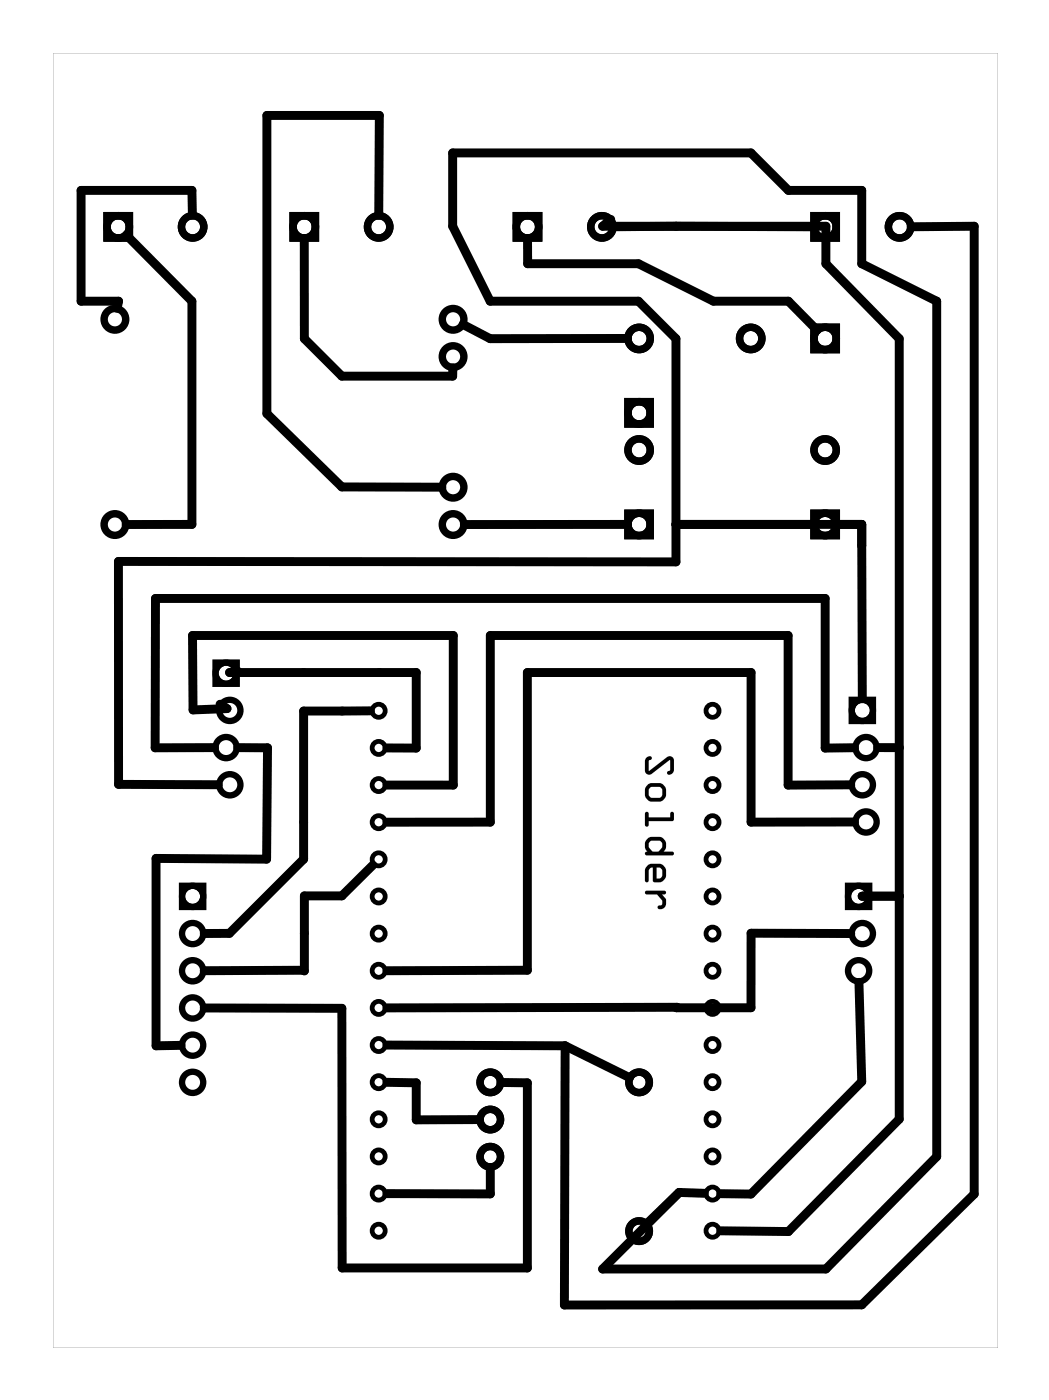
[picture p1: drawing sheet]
<svg xmlns="http://www.w3.org/2000/svg" width="72mm" height="96mm" viewBox="0 0 72 96" stroke-linecap="round" stroke-linejoin="round" font-family="sans-serif">
<g fill="#000">
<path d="M3.6 3.6v88.4h64.5v-88.4zM3.6 3.6h64.5v88.4h-64.5z"/>
<path d="M14.5 45v1.9h1.9v-1.9zM14.9 46a.51 .51 0 0 1 1 0 .51 .51 0 0 1-1 0z"/>
<path d="M44.1 51.7l.3-.1a.16 .16 0 0 1 .1 .2 .16 .16 0 0 1-.2 .2v.6l1.2-.9h.3l.2 .1v.8a.29 .29 0 0 1-.1 .3 .29 .29 0 0 1-.4-.1l.1-.1 .2-.1-.1-.7-1.3 1-.3-.1-.1-.2v-.6zM44.2 53.6a1.05 1.05 0 0 1 .9-.1l.2 .1a.64 .64 0 0 1 .2 .7l-.2 .3a1.02 1.02 0 0 1-.9 .1h-.1l-.2-.3-.1-.5zM44.4 53.8l-.1 .1v.4l.1 .2h.6l.1-.1 .1-.5-.1-.1zM44.1 55.5h.2v.3h1.5v-.2a.13 .13 0 0 1 .1-.2 .13 .13 0 0 1 .1 .2l-.1 .5h-1.6v.2a.13 .13 0 0 1-.1 .2 .14 .14 0 0 1-.2-.2zM44.2 57.3a1.07 1.07 0 0 1 .9-.1 .6 .6 0 0 1 .3 .8l-.1 .2h.6a.13 .13 0 0 1 .1 .1 .13 .13 0 0 1-.1 .1h-1.7a.13 .13 0 0 1-.2-.1 .13 .13 0 0 1 .2-.1l-.2-.4v-.3zM44.4 57.5l-.1 .1v.3l.2 .2h.5l.2-.2v-.3l-.1-.2zM44.2 59.1a1.05 1.05 0 0 1 .9-.1l.2 .1a.63 .63 0 0 1 .2 .7l-.2 .3a.68 .68 0 0 1-.7 .1v-1l-.2 .1-.1 .1v.7a.13 .13 0 0 1-.1 .2 .14 .14 0 0 1-.2-.2v-.7zM44.8 59.2v.8h.3l.1-.2v-.4l-.1-.1zM44.1 60.9l1.2-.1a.14 .14 0 0 1 .2 .2 .13 .13 0 0 1-.2 .1h-.1l.3 .3a.47 .47 0 0 1-.1 .5 .47 .47 0 0 1-.4 .2 .15 .15 0 0 1-.1-.2 .15 .15 0 0 1 .2-.1l.1-.3-.3-.4h-.8z"/>
<path d="M44.1 51.7l.3-.1a.16 .16 0 0 1 .1 .2 .16 .16 0 0 1-.2 .2v.6l1.2-.9h.3l.2 .1v.8a.29 .29 0 0 1-.1 .3 .29 .29 0 0 1-.4-.1l.1-.1 .2-.1-.1-.7-1.3 1-.3-.1-.1-.2v-.6zM44.1 51.7l-.1 .3v.6l.2 .3 .3-.1 1.2-.9v.7a.14 .14 0 0 0-.2 .1 .14 .14 0 0 0 .2 .2 .35 .35 0 0 0 .3-.3v-.8l-.2-.1h-.3l-1.2 .9v-.7a.14 .14 0 0 0 .2-.1 .14 .14 0 0 0-.1-.2zM44.2 53.6a1.05 1.05 0 0 1 .9-.1l.3 .3 .1 .5-.2 .3a1.02 1.02 0 0 1-.9 .1h-.1l-.2-.3-.1-.5zM44.2 53.6l-.2 .3 .1 .5 .2 .3h.1a1.02 1.02 0 0 0 .9-.1l.2-.3a.66 .66 0 0 0-.3-.7l-.1-.1a1.05 1.05 0 0 0-.9 .1zM44.4 53.8l-.1 .1v.4l.1 .1 .6 .1 .1-.1 .1-.5-.1-.1zM44.4 53.8h.7l.1 .1-.1 .5-.1 .1h-.6l-.1-.2v-.4zM44.1 55.5h.2v.3h1.5v-.2a.13 .13 0 0 1 .1-.2 .13 .13 0 0 1 .1 .2v.3l-.1 .2h-1.6v.2a.13 .13 0 0 1-.1 .2 .14 .14 0 0 1-.2-.2zM44.1 55.5l-.1 .8a.14 .14 0 0 0 .2 .2 .13 .13 0 0 0 .1-.2v-.2h1.6l.1-.5a.13 .13 0 0 0-.1-.2 .13 .13 0 0 0-.1 .2v.2h-1.5v-.3zM44.2 57.3a1.07 1.07 0 0 1 .9-.1l.3 .3 .1 .4-.2 .3h.6a.13 .13 0 0 1 .1 .1 .13 .13 0 0 1-.1 .1h-1.7a.13 .13 0 0 1-.2-.1 .13 .13 0 0 1 .2-.1l-.2-.4v-.3zM44.2 57.3l-.2 .2v.3l.2 .4a.13 .13 0 0 0-.2 .1 .13 .13 0 0 0 .2 .1h1.7a.13 .13 0 0 0 .1-.1 .13 .13 0 0 0-.1-.1h-.6l.2-.3-.1-.4-.3-.3a1.07 1.07 0 0 0-.9 .1zM44.4 57.5l-.1 .1v.3l.2 .2h.5l.2-.2v-.3l-.1-.2zM44.4 57.5l.7-.1 .1 .2v.3l-.2 .2h-.5l-.2-.2v-.3zM44.2 59.1a1.05 1.05 0 0 1 .9-.1l.3 .3v.7l-.2 .2h-.6v-1h-.1l-.2 .2v.7a.13 .13 0 0 1-.1 .2 .14 .14 0 0 1-.2-.2v-.7zM44.2 59.1l-.2 .3v.7a.13 .13 0 0 0 .2 .1 .13 .13 0 0 0 .1-.1v-.7l.1-.1 .2-.1v.9l.1 .1a.57 .57 0 0 0 .6-.1l.2-.3a.66 .66 0 0 0-.3-.7l-.1-.1a1.05 1.05 0 0 0-.9 .1zM44.8 59.2v.8h.3l.1-.2v-.4l-.1-.1zM44.8 59.2l.3 .1 .1 .1v.4l-.1 .2h-.3zM44.1 60.9l1.2-.1a.14 .14 0 0 1 .2 .2 .13 .13 0 0 1-.2 .1h-.1l.3 .3a.47 .47 0 0 1-.1 .5 .47 .47 0 0 1-.4 .2 .15 .15 0 0 1-.1-.2 .15 .15 0 0 1 .2-.1l.1-.3-.3-.4h-.8zM44.1 60.9v.2h.8l.3 .4v.3a.19 .19 0 0 0-.2 0 .19 .19 0 0 0-.1 .2l.1 .1a.46 .46 0 0 0 .4-.2 .46 .46 0 0 0 .1-.5l-.3-.3h.1a.13 .13 0 0 0 .2-.1 .14 .14 0 0 0-.2-.2z"/>
<path d="M57.9 47.6v1.9h1.9v-1.9zM58.4 48.5a.51 .51 0 0 1 1 0 .51 .51 0 0 1-1 0z"/>
<path d="M12.2 60.3v1.9h1.9v-1.9zM12.6 61.2a.55 .55 0 0 1 1.1 0 .55 .55 0 0 1-1.1 0z"/>
<path d="M57.7 60.3v1.9h1.9v-1.9zM58.1 61.2a.51 .51 0 0 1 1 0 .51 .51 0 0 1-1 0z"/>
</g>
<g fill="none" stroke="#000" stroke-width=".32">
<circle cx="25.9" cy="56.1" r=".45"/>
<circle cx="25.9" cy="51.1" r=".45"/>
<circle cx="25.9" cy="48.5" r=".45"/>
<circle cx="25.9" cy="53.6" r=".45"/>
<circle cx="25.9" cy="58.7" r=".45"/>
<circle cx="48.6" cy="56.1" r=".45"/>
<circle cx="48.6" cy="51.1" r=".45"/>
<circle cx="48.6" cy="48.5" r=".45"/>
<circle cx="48.6" cy="53.6" r=".45"/>
<circle cx="48.6" cy="58.7" r=".45"/>
<circle cx="25.9" cy="71.4" r=".45"/>
<circle cx="25.9" cy="73.9" r=".45"/>
<circle cx="25.9" cy="79" r=".45"/>
<circle cx="25.9" cy="76.4" r=".45"/>
<circle cx="25.9" cy="66.3" r=".45"/>
<circle cx="25.9" cy="61.2" r=".45"/>
<circle cx="25.9" cy="68.8" r=".45"/>
<circle cx="25.9" cy="63.8" r=".45"/>
<circle cx="48.6" cy="73.9" r=".45"/>
<circle cx="48.6" cy="79" r=".45"/>
<circle cx="48.6" cy="76.4" r=".45"/>
<circle cx="48.6" cy="71.4" r=".45"/>
<circle cx="48.6" cy="66.3" r=".45"/>
<circle cx="48.6" cy="61.2" r=".45"/>
<circle cx="48.6" cy="68.8" r=".45"/>
<circle cx="48.6" cy="63.8" r=".45"/>
<circle cx="25.9" cy="81.5" r=".45"/>
<circle cx="25.9" cy="84" r=".45"/>
<circle cx="48.6" cy="81.5" r=".45"/>
<circle cx="48.6" cy="84" r=".45"/>
</g>
<g fill="none" stroke="#000" stroke-width=".43">
<circle cx="15.4" cy="51.1" r=".72"/>
<circle cx="15.4" cy="46" r=".72"/>
<circle cx="15.7" cy="53.6" r=".72"/>
<circle cx="15.7" cy="48.5" r=".72"/>
<circle cx="58.9" cy="53.6" r=".72"/>
<circle cx="58.9" cy="48.5" r=".72"/>
<circle cx="59.1" cy="56.1" r=".72"/>
<circle cx="59.1" cy="51.1" r=".72"/>
<circle cx="13.2" cy="66.3" r=".72"/>
<circle cx="13.2" cy="68.8" r=".72"/>
<circle cx="13.2" cy="71.4" r=".72"/>
<circle cx="13.2" cy="73.9" r=".72"/>
<circle cx="13.2" cy="61.2" r=".72"/>
<circle cx="13.2" cy="63.8" r=".72"/>
<circle cx="58.6" cy="66.3" r=".72"/>
<circle cx="58.6" cy="61.2" r=".72"/>
<circle cx="58.9" cy="63.8" r=".72"/>
</g>
<g fill="none" stroke="#000" stroke-width=".51">
<path d="M7.3 14.7h1.5v1.6h-1.5zM20 14.7h1.5v1.6h-1.5zM35.2 14.7h1.6v1.6h-1.6zM55.6 14.7h1.5v1.6h-1.5zM42.9 35h1.5v1.6h-1.5zM42.9 27.4h1.5v1.6h-1.5zM55.6 22.3h1.5v1.6h-1.5zM55.6 35h1.5v1.6h-1.5z"/>
<circle cx="8.1" cy="15.5" r=".76"/>
<circle cx="13.2" cy="15.5" r=".76"/>
<circle cx="20.8" cy="15.5" r=".76"/>
<circle cx="25.9" cy="15.5" r=".76"/>
<circle cx="36" cy="15.5" r=".76"/>
<circle cx="41.1" cy="15.5" r=".76"/>
<circle cx="56.3" cy="15.5" r=".76"/>
<circle cx="61.4" cy="15.5" r=".76"/>
<circle cx="7.8" cy="21.8" r=".74"/>
<circle cx="7.8" cy="35.8" r=".74"/>
<circle cx="30.9" cy="21.8" r=".74"/>
<circle cx="30.9" cy="33.3" r=".74"/>
<circle cx="30.9" cy="24.4" r=".74"/>
<circle cx="30.9" cy="35.8" r=".74"/>
<circle cx="43.6" cy="35.8" r=".76"/>
<circle cx="43.6" cy="28.2" r=".76"/>
<circle cx="43.6" cy="30.7" r=".76"/>
<circle cx="43.6" cy="23.1" r=".76"/>
<circle cx="51.3" cy="23.1" r=".76"/>
<circle cx="56.3" cy="23.1" r=".76"/>
<circle cx="56.3" cy="35.8" r=".76"/>
<circle cx="56.3" cy="30.7" r=".76"/>
<circle cx="33.5" cy="76.5" r=".7"/>
<circle cx="33.5" cy="73.9" r=".7"/>
<circle cx="33.5" cy="79" r=".7"/>
<circle cx="43.6" cy="73.9" r=".7"/>
<circle cx="43.6" cy="84.1" r=".7"/>
</g>
<g fill="none" stroke="#000" stroke-width=".61">
<path d="M8.6 16.1l4.5 4.5v15.2h-4.5M13.1 14.7v-1.7h-7.6v7.6h2.6l-.1 .5M20.8 16.3v6.8l2.5 2.6h7.6v-.6M25.9 14.7v-6.8h-7.7v20.3l5.1 5.1h6.9M36 16.3v1.7h7.6l5.1 2.6h5.1l2 1.9M41.7 15l-.6 .5h15.3v2.5l5 5.1v53.3l-7.6 7.7h-4.6M41.9 15.5h13.6M62.2 15.5h4.3v66l-7.7 7.6h-20.3l.1-17.7M31.6 22.2l1.9 .9h9.3M42.8 35.8h-11.1M46.1 35.8h12.7l.1 11.9M14.6 51.1h-4v-10.2h45.7v10.2h2"/>
<path d="M14.9 53.6h-6.8v-15.3l38 .1v-15.3l-2.5-2.5h-10.1l-2.6-5.1v-5.1h20.4l2.5 2.6h5v5l5.1 2.6v58.4l-7.5 7.7h-15.3l5.3-5.3M15 48.1l.5 .3-2.3 .1-.1-5.1h17.8v10.2h-4.5M16.2 45.8l-.5 .1h12.7v5.2h-2M16.2 51.1h2.1l-.1 7.6-7.5-.1v12.8h1.7M25.3 48.5l-4.6 .1v10.1l-5 5h-1.8M25.4 59.1l-2.1 2.1h-2.5v5.1h-6.9M58.1 53.6h-4.3v-10.2h-20.3v12.7h-7.1M58.3 56.1h-7v-10.2h-15.3v20.4h-9.6M59.9 51.1h1.5M13.9 68.8l9.4 .1 .1 17.7h12.6v-12.7h-1.8M26.4 73.9h2v2.6h4.3M26.4 71.4h12.2"/>
<path d="M33.5 79.7v1.8h-7.1M38.6 71.4l4.4 2.2M46.2 68.8h.1M58.1 63.7h-6.8v5.1h-24.9M58.6 67.1l.2 6.8-7.5 7.6h-2.1M59.4 61.2h-.5h2.5M46.4 81.4l1.7 .1M46.4 81.4l-2.2 2.2"/>
</g>
</svg>
